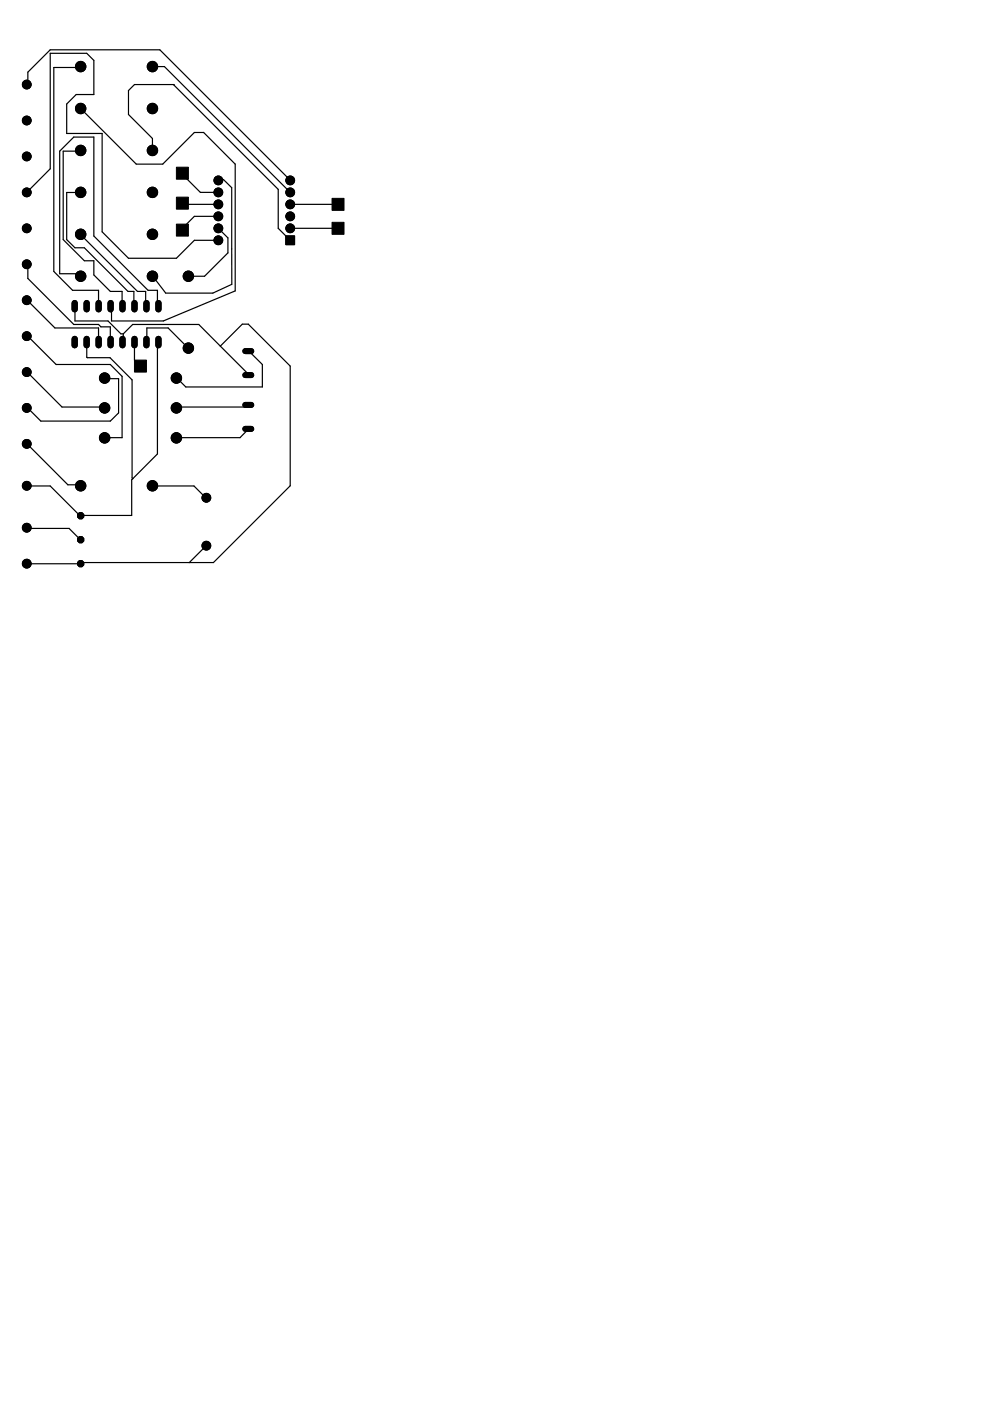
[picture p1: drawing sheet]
<svg xmlns="http://www.w3.org/2000/svg" width="210mm" height="297mm" viewBox="0 0 210 297" stroke-linecap="round" stroke-linejoin="round" font-family="sans-serif">
<g fill="#000" stroke="#000" stroke-width=".21">
<circle cx="5.7" cy="17.9" r=".93"/>
<circle cx="17.1" cy="14.1" r="1.1"/>
<circle cx="32.3" cy="14.1" r="1.1"/>
<circle cx="5.7" cy="33.2" r=".93"/>
<circle cx="5.7" cy="25.5" r=".93"/>
<circle cx="17.1" cy="23" r="1.1"/>
<circle cx="17.1" cy="31.9" r="1.1"/>
<circle cx="32.3" cy="23" r="1.1"/>
<circle cx="32.3" cy="31.9" r="1.1"/>
<circle cx="46.3" cy="38.2" r=".93"/>
<circle cx="61.5" cy="38.2" r=".93"/>
<circle cx="5.7" cy="40.8" r=".93"/>
<circle cx="5.7" cy="48.4" r=".93"/>
<circle cx="5.7" cy="56" r=".93"/>
<circle cx="17.1" cy="58.6" r="1.1"/>
<circle cx="17.1" cy="40.8" r="1.1"/>
<circle cx="17.1" cy="49.7" r="1.1"/>
<circle cx="32.3" cy="58.6" r="1.1"/>
<circle cx="32.3" cy="40.8" r="1.1"/>
<circle cx="32.3" cy="49.7" r="1.1"/>
<circle cx="39.9" cy="58.6" r="1.1"/>
<circle cx="46.3" cy="48.4" r=".93"/>
<circle cx="46.3" cy="45.9" r=".93"/>
<circle cx="46.3" cy="43.3" r=".93"/>
<circle cx="46.3" cy="40.8" r=".93"/>
<circle cx="46.3" cy="50.9" r=".93"/>
<circle cx="61.5" cy="48.4" r=".93"/>
<circle cx="61.5" cy="45.9" r=".93"/>
<circle cx="61.5" cy="43.3" r=".93"/>
<circle cx="61.5" cy="40.8" r=".93"/>
<circle cx="5.7" cy="78.9" r=".93"/>
<circle cx="5.7" cy="71.3" r=".93"/>
<circle cx="5.7" cy="63.6" r=".93"/>
<circle cx="39.9" cy="73.8" r="1.1"/>
<circle cx="5.7" cy="86.5" r=".93"/>
<circle cx="5.7" cy="94.1" r=".93"/>
<circle cx="22.2" cy="80.2" r="1.1"/>
<circle cx="22.2" cy="86.5" r="1.1"/>
<circle cx="22.2" cy="92.8" r="1.1"/>
<circle cx="37.4" cy="80.2" r="1.1"/>
<circle cx="37.4" cy="86.5" r="1.1"/>
<circle cx="37.4" cy="92.8" r="1.1"/>
<circle cx="5.7" cy="119.5" r=".93"/>
<circle cx="5.7" cy="111.9" r=".93"/>
<circle cx="5.7" cy="103" r=".93"/>
<circle cx="17.1" cy="103" r="1.1"/>
<circle cx="32.3" cy="103" r="1.1"/>
<circle cx="43.8" cy="105.5" r=".93"/>
<circle cx="43.8" cy="115.7" r=".93"/>
</g>
<g fill="none" stroke="#000" stroke-width="1.3">
<path d="M15.8 64.3v1.3M15.8 71.9v1.3M18.4 64.3v1.3M18.4 71.9v1.3M20.9 64.3v1.3M20.9 71.9v1.3M23.5 64.3v1.3M23.5 71.9v1.3M26 64.3v1.3M26 71.9v1.3M28.5 64.3v1.3M28.5 71.9v1.3"/>
<path d="M31.1 64.3v1.3M31.1 71.9v1.3M33.6 64.3v1.3M33.6 71.9v1.3M52 79.5h1.3M52 74.4h1.3M52 85.9h1.3M52 90.9h1.3"/>
</g>
<g fill="#000" stroke="#000" stroke-width=".21">
<path d="M37.4 35.5h2.5v2.5h-2.5zM37.4 41.8h2.5v2.5h-2.5zM37.4 47.5h2.5v2.6h-2.5zM60.6 50h1.9v1.9h-1.9zM70.4 42.1h2.5v2.5h-2.5zM70.4 47.1h2.5v2.6h-2.5zM28.5 76.3h2.6v2.6h-2.6z"/>
<circle cx="17.1" cy="114.4" r=".71"/>
<circle cx="17.1" cy="119.5" r=".71"/>
<circle cx="17.1" cy="109.3" r=".71"/>
</g>
<g fill="none" stroke="#000" stroke-width=".25">
<path d="M5.7 17.9l.2-.1v-2.5l4.7-4.7h23.3l27.6 27.6M17.1 14.1l-.2 .2h-5.5v43.3l4 4h5.5v3.3M32.3 14.1h2.6l26.6 26.7M17.1 23l11.8 11.8h5.6l6.7-6.7h2l6.7 6.7v26.9l-15.3 6.4h-11v-3.1l-.1-.1M17.1 31.9l-.2 .1h-3.5v18.8l4.5 4.5h2v3l3.5 3.5h2.5l.1 3.1M32.3 31.9v-2.5l-5.1-5.1v-5.1l1.3-1.3h8.4l22.1 22.3v8.2l2.5 2.5M38.7 37l3.8 3.8h3.8M46.3 38.2l.1-.1h1l1.7 1.7v20.5l-4 1.8h-10l-2.8-3.5M5.7 56h.2v3l9.7 9.8h5.3l.5 .5h2l.1 3.2M5.7 40.8l4.9-5v-24.5h7.8l1.5 1.5v7.2h-3.7l-2.1 2.1v6.2h7.6v20.8l5.5 5.7h10.2l3.8-3.9h5.1l-.2 .2M17.1 58.6l-.2-.1-.5-.5h-3.7v-26l2.9-2.9h4.3v20.9l11.5 11.6h2v3.2l.2 .1M17.1 40.8h-3v10l1.8 1.7h2l9.2 9.3h1.3v3l.1 .1"/>
<path d="M17.1 49.7l12 12.1h1.8v3l.2 .1M38.7 43.3h7.6M46.3 48.4l2 2v3.2l-4.9 5h-3.5M46.3 45.9h-5.1l-2.5 2.5M61.5 43.3h10.2M61.5 48.4h10.2M5.7 63.6l5.9 5.9h9.3v3M5.7 71.3h.2l6 6h11.5l2.5 2.5v13h-3.7M5.7 78.9l7.4 7.4h9l.1 .2M15.8 64.9l.1 3.2h7l2.7 2.7h.5M18.4 72.5h.1M18.4 72.5l.1 3.3h4.8l4.7 4.7v20.8l.2 .2"/>
<path d="M26.1 70.8l2-2h14l4.6 4.6M26.1 70.8v1.5l-.1 .2M28.5 72.5v3.8l1.3 1.3M31.1 72.5v-3h4.5l4.3 4.3M33.6 72.5h-.2v23.7l-5.5 5.5v7.6h-10.8l-6.5-6.3h-4.9M46.7 73.4l4.7-4.7h1.2l8.9 8.9v25.4l-16.2 16.3h-28.2v.2h-.2h-11.2M46.7 73.4l5.9 5.9v.2M52.6 74.4l3 2.9v4.7h-16.2l-2-1.8M5.7 94.1l8.7 8.7h2.5l.2 .2M22.2 80.2l.2 .1h2.7v7.2l-1.7 1.8h-14.7l-2.8-2.8h-.2M52.6 85.9l-.2 .4h-14.8l-.2 .2M52.6 90.9l-1.7 1.9h-13.5"/>
<path d="M5.7 111.9l.2 .1h8.7l2.5 2.4M32.3 103h8.8l2.7 2.5M43.8 115.7l-3.7 3.6"/>
</g>
</svg>
